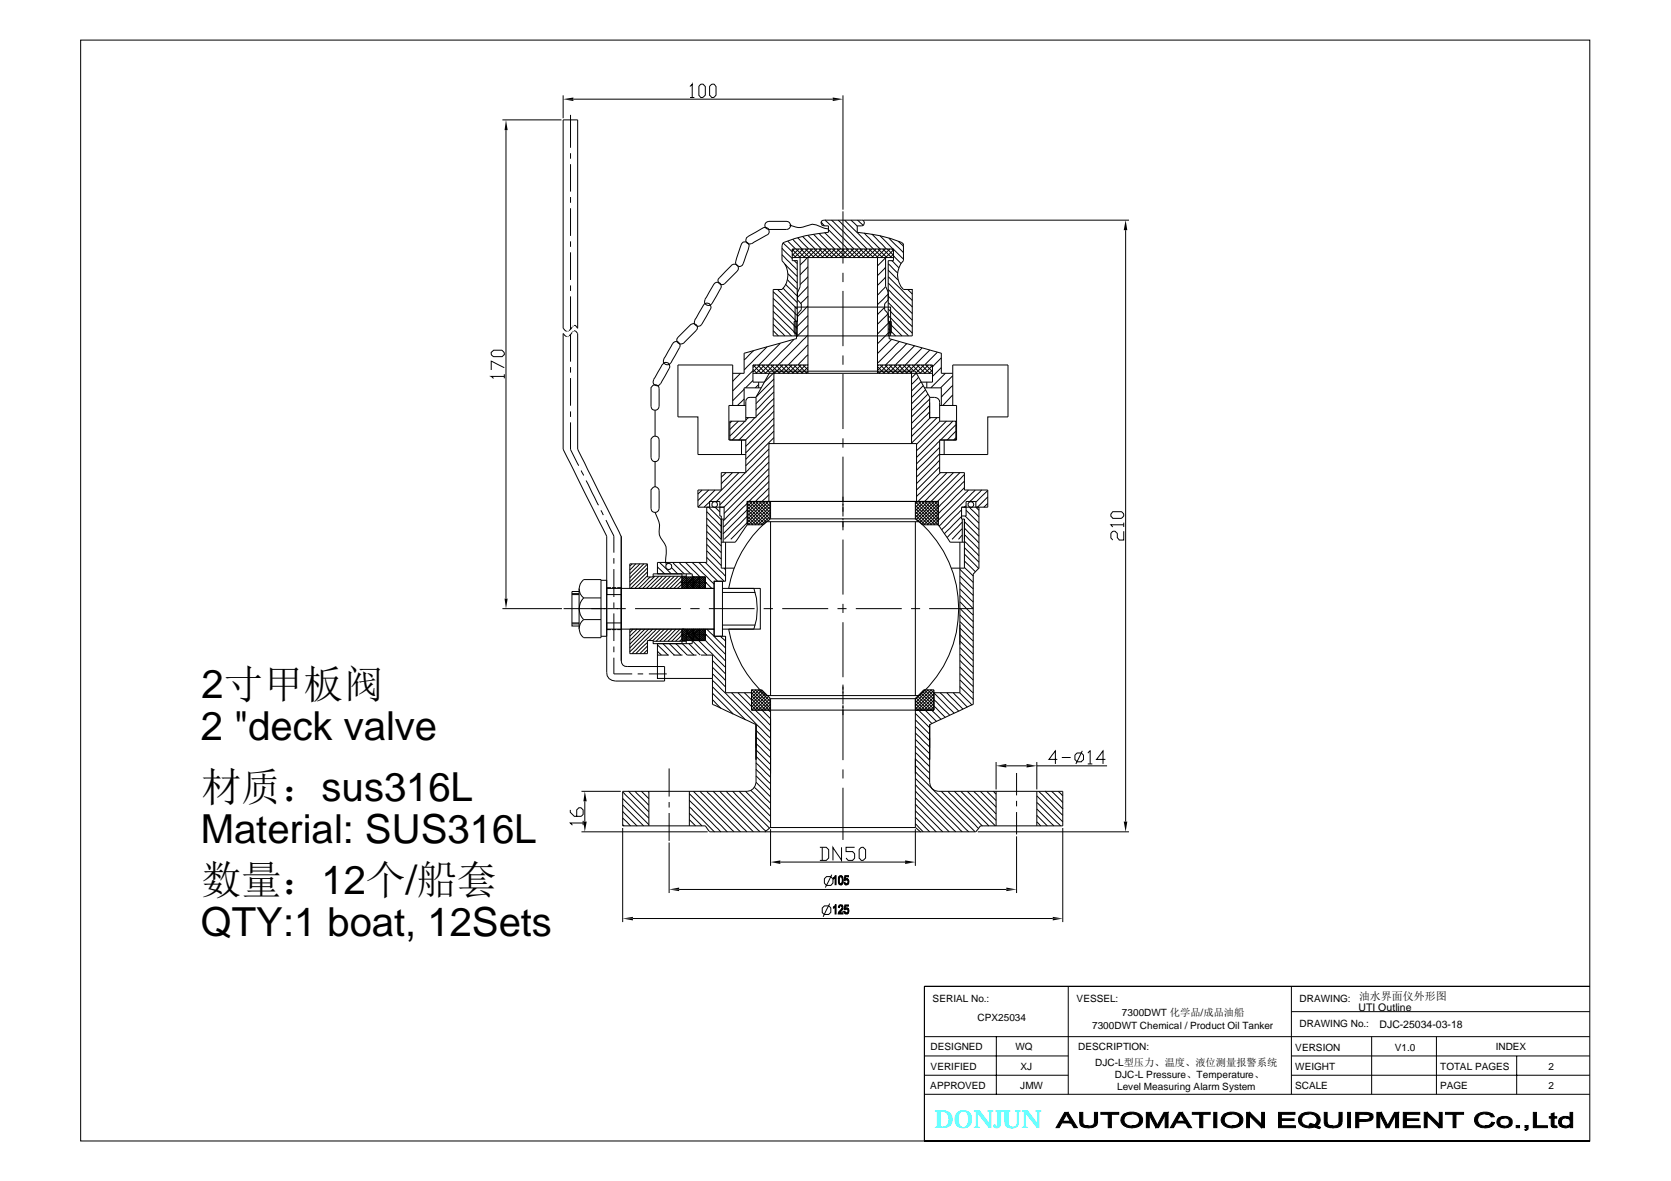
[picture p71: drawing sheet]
<svg xmlns="http://www.w3.org/2000/svg" width="297mm" height="210mm" viewBox="0 0 297 210" stroke-linecap="round" stroke-linejoin="round" font-family="sans-serif">
<defs><g id="words">
<g font-size="7.1">
<text x="35.8" y="124">2寸甲板阀</text>
<text x="35.7" y="131.5">2 &quot;deck valve</text>
<text x="35.8" y="142.3">材质：sus316L</text>
<text x="35.7" y="149.7">Material: SUS316L</text>
<text x="35.8" y="158.9">数量：12个/船套</text>
<text x="35.7" y="166.4">QTY:1 boat, 12Sets</text>
</g>
<text font-size="4.4" fill="#0ff" x="166.1" y="200.5">DONJUN</text>
<g font-size="1.9">
<text x="241.5" y="179.8">UTI Outline</text>
<text x="241.6" y="177.7">油水界面仪外形图</text>
<text x="245.2" y="182.6">DJC-25034-03-18</text>
</g>
<g font-size="1.8">
<text x="165.8" y="178.1">SERIAL No.:</text>
<text x="191.4" y="178.1">VESSEL:</text>
<text x="231" y="178.1">DRAWING:</text>
<text x="173.8" y="181.5">CPX25034</text>
<text x="194.1" y="182.8">7300DWT Chemical / Product Oil Tanker</text>
<text x="199.4" y="180.7">7300DWT 化学品/成品油船</text>
<text x="231" y="182.6">DRAWING No.:</text>
<text x="165.4" y="190.1">VERIFIED</text>
<text x="165.4" y="186.7">DESIGNED</text>
<text x="180.5" y="186.7">WQ</text>
<text x="181.4" y="190.1">XJ</text>
<text x="191.6" y="186.6">DESCRIPTION:</text>
<text x="194.7" y="189.4">DJC-L型压力、温度、液位测量报警系统</text>
<text x="198.2" y="191.6">DJC-L Pressure、Temperature、</text>
<text x="230.2" y="186.7">VERSION</text>
<text x="230.2" y="190.1">WEIGHT</text>
<text x="247.9" y="186.7">V1.0</text>
<text x="256" y="190.1">TOTAL PAGES</text>
<text x="265.9" y="186.7">INDEX</text>
<text x="275.2" y="190.1">2</text>
<text x="165.3" y="193.6">APPROVED</text>
<text x="181.3" y="193.6">JMW</text>
<text x="198.6" y="193.7">Level Measuring Alarm System</text>
<text x="230.2" y="193.6">SCALE</text>
<text x="256" y="193.6">PAGE</text>
<text x="275.2" y="193.5">2</text>
</g>
</g></defs>
<g fill="none" stroke="#000" stroke-width=".18">
<path d="M14.3 7.1h268.3v195.7h-268.3zM100.1 16.9v4.1M101.9 17.6h46.1M122.7 15.4l.3-.4v2.3M122.7 17.3h.7M124.5 15h.2a.61 .61 0 0 1 .7 .4v1.5a.8 .8 0 0 1-.8 .4l-.4-.4v-1.5zM126.2 15.3l.4-.3a.54 .54 0 0 1 .7 .4v1.5a.7 .7 0 0 1-.8 .4l-.4-.4zM149.8 16.9v20.4M89.3 21.3h10.5M89.9 23.1v83.3M101.4 20.4v5.9M101.4 27.2v1"/>
<path d="M101.4 29.2v4.9M101.4 35v1M101.4 37v4.9M136.2 39.6l.5-.3h3.1a.72 .72 0 0 1 .7 .8 .72 .72 0 0 1-.7 .7h-3.1a.72 .72 0 0 1-.7-.5 .72 .72 0 0 1 .2-.7zM146 39.5l.5 .6M146.7 39.1l5.1 5.2M147.8 39.1l5.2 5.2M149 39.1l5.1 5.2M149.8 37.6v9.2M150.1 39.1l6.7 6.7M151.3 39.1l1.1 1.1M152.4 39.1l1 1"/>
<path d="M153.5 39.1h47.2M101 58.9h-.1M101 59.8l-.1 .1M101.4 42.9v1M101.4 44.8v5M101.4 50.7v1M101.4 52.7v5.8M101.4 59.5v4.8M101.7 58.1l-.5 .7M101.7 59.1l-.5 .6M101.9 57.9l-.1 .1M101.9 58.9h-.1"/>
<path d="M102.1 57.8h.2l.4 .5v-37h-2.6v37l.6 .6M102.1 58.8l.3 .1 .3 .4v20.6l7.7 15.4v22.1a.95 .95 0 0 0 1.1 1.1h6.6v2.5h-8.7a1.45 1.45 0 0 1-1.5-1.5v-24.2l-7.8-15.4v-20.6l.6 .5M120.6 59.8l1.8-1.7a.81 .81 0 0 1 .9-.6 .81 .81 0 0 1 .7 .7l-.2 .5-1.9 1.9a.81 .81 0 0 1-1 .5 .81 .81 0 0 1-.6-.9zM125.2 54.1a.72 .72 0 0 1 1-.1 .72 .72 0 0 1 0 1l-1.2 2.2a.82 .82 0 0 1-.7 .8 .82 .82 0 0 1-.9-.5l.2-.7zM127 50.3a.72 .72 0 0 1 1 .1 .72 .72 0 0 1 0 1l-1.2 2.1a.82 .82 0 0 1-.7 .8 .82 .82 0 0 1-.8-.5l.1-.7zM130 47.1a.74 .74 0 0 1 1.1 .1 .74 .74 0 0 1-.1 1.1l-2.1 2a.72 .72 0 0 1-1.1 .1 .72 .72 0 0 1 .2-1.1zM131.9 43.3a.72 .72 0 0 1 .9-.2 .72 .72 0 0 1 .3 .9l-.9 2.8a.71 .71 0 0 1-1 .5 .71 .71 0 0 1-.4-1zM132.7 42.3l2.5-1.6a.8 .8 0 0 1 1.1-.2 .8 .8 0 0 1 .3 1.1l-2.8 1.6a.73 .73 0 0 1-1 0 .73 .73 0 0 1-.1-.9zM137.4 58.8l1 .9M137.4 57.6l2.1 2.1M137.4 56.5l3.3 3.2M137.4 55.3l4.3 4.2"/>
<path d="M137.4 54.2l4.3 4.2M137.4 53l4.3 4.2M137.4 51.8l4.3 4.3M138.2 51.4l3.5 3.5M139 45.3l2.7 2.7M139 44.1l1.8 1.8M139.2 51.2l2.5 2.6M139.2 43.2a24.4 24.4 0 0 1 8.1-1.9v-1.2l-1.2-.1-.1-.4v-.3l.2-.1 7.2-.1 .3 .5-.2 .4-.4 .1h-.7v1.2a23.8 23.8 0 0 1 8.1 2l.1 3a3.6 3.6 0 0 0 0 5.1h1.6v8.3h-24.8v-8.3h1.6a3.6 3.6 0 0 0 0-5.1v-2.6zM139.2 43.2l1.6 1.6M139.5 47l2.2 2.2M139.6 50.6l2.1 2M140 49.7l1.7 1.7"/>
<path d="M140 42.9l1.4 1.4M140.1 48.7l1.6 1.6M140.4 40l.3 .1h-.2zM140.7 40.1a3.4 3.4 0 0 0 3.1-.1 1.82 1.82 0 0 1 2 .3l1.5 .4M140.8 45.1l.7 .7M140.8 44.3l1.5 1.5M140.8 45.8h18M140.9 42.5l1.7 1.8M141.2 46.3l.5 .5M141.2 44.3l-.4 .3M141.3 59.7v-5.1h17v5.1M141.5 44.3l1.6 1.5"/>
<path d="M141.5 57.1v2.1M141.7 59.7v-13.4h-.9v-2h18v2h-.9v13.4M141.8 42.3l1.9 2M142 44.3l-1.2 1.1M142.2 45.8v5.3a3.2 3.2 0 0 0-.4 2.2l.6 .7v1l-.6 .9v1.2h-.6v2.1h.4v1l-9.3 2.6v3.6h-2.1M142.4 44.3l1.5 1.5M142.7 42.1l2.2 2.2M142.8 44.3l-1.6 1.5M143.2 44.3l1.5 1.5M143.5 45.8l-1.3 1.3M143.6 44.3l-1.5 1.5M143.6 41.8l2.4 2.5"/>
<path d="M143.6 59.6l-6.4 6.4M143.6 57.8l-2 2.1M143.6 56.1l-2.1 2.1M143.6 54.4l-1.8 1.9M143.6 52.6l-1.3 1.3M143.6 50.9l-1.8 1.9M143.6 49.2l-1.4 1.4M143.6 47.4l-1.4 1.4M143.6 45.8v20.6M144 44.3l1.5 1.5M144.4 44.3l-1.5 1.5M144.6 41.6l4.1 4.2"/>
<path d="M144.8 44.3l1.5 1.5M145.2 44.3l-1.5 1.5M145.6 41.5l2.8 2.8M145.6 44.3l1.5 1.5M146 44.3l-1.5 1.5M146.4 44.3l1.6 1.5M146.6 41.3l2.9 3M146.8 44.3l-1.5 1.5M147.3 40.8l3.4 3.5M147.6 44.3l-1.5 1.5M148 44.3l1.5 1.5M148.4 44.3l-1.5 1.5"/>
<path d="M148.8 44.3l1.6 1.5M149.3 44.3l-1.6 1.5M149.6 44.3l1.6 1.5M149.8 48.5v1.6M149.8 51.7v9.8M150.1 44.3l-1.6 1.5M150.4 44.3l1.6 1.5M150.9 44.3l-1.6 1.5M151.2 44.3l1.6 1.5M151.7 44.3l-1.6 1.5M152 44.3l1.6 1.5M152.5 44.3l-1.6 1.5"/>
<path d="M152.9 44.3l1.5 1.5M153.3 44.3l-1.5 1.5M153.6 41.4l2.8 2.9M153.7 44.3l1.6 1.5M154.1 44.3l-1.5 1.5M154.5 44.3l1.5 1.5M154.9 44.3l-1.5 1.5M155 41.6l2.6 2.7M155.7 44.3l-1.5 1.5M156 45.8v20.6M156.1 44.3l1.5 1.5M156.4 41.9l2.3 2.4"/>
<path d="M156.5 44.3l-1.5 1.5M156.9 44.3l1.6 1.5M157.3 54.7l-1.3 1.2M157.3 44.3l-1.5 1.5M157.4 51l-1.4 1.4M157.4 49.3l-1.4 1.4M157.4 47.6l-1.4 1.4M157.4 45.8l-1.4 1.5M157.7 44.3l1.1 1M157.8 55.8l-1.8 1.8M157.9 58.4l1.3 1.3M157.9 57.2l2.4 2.5"/>
<path d="M157.9 56.1l3.6 3.6M157.9 55l4.3 4.2M157.9 53.8l4.3 4.3M157.9 52.6l4.3 4.3M157.9 51.5l4.3 4.2M157.9 50.3l4.3 4.3M157.9 49.2l4.3 4.2M157.9 48l1.7 1.8M157.9 46.9l1.6 1.6M157.9 52.3l-1.9 1.9M157.9 57.1h.5v2.1h-.3v1l9.2 2.6v3.6h2.1M157.9 53.3l-.6 .7v1l.6 .9"/>
<path d="M157.9 59.6l.2 .1M158 42.3l2.6 2.6M158.1 59l-2.1 2.1M158.1 57.2l-2.1 2.2M158.1 57.1v2.1M158.2 44.3l-1.6 1.5M158.5 46.3l1.3 1.3M158.5 44.3l.3 .2M158.8 45.2l-.6 .6M158.8 44.4l-1.4 1.4v5.1l.5 1.1M158.8 45.5l1.4 1.3M158.8 44.3l1.8 1.8"/>
<path d="M159.7 42.9l.9 .9M161.4 51.4l.8 .9M200.1 40.9v105.1M87.3 62.6l.4-.4h1.5a.75 .75 0 0 1 .4 .8l-.3 .4h-1.6l-.3-.3zM89.6 66.9h-2.3l.4 .3M89.6 65.3l-2.3-1.1v1.6M89.6 66.5v.7M101.4 75.1v4.8l1.5 2.9M101.4 65.2v1M101.4 67.2v4.9M101.4 73.1v1M116 77.7a.71 .71 0 0 1 .7-.1 .71 .71 0 0 1 .5 .6v3.1a.72 .72 0 0 1-.8 .8 .72 .72 0 0 1-.7-.8v-3.3z"/>
<path d="M116.1 68.5a.7 .7 0 0 1 1.1 .6v3.1a.72 .72 0 0 1-.8 .7 .72 .72 0 0 1-.7-.7v-3.3zM116.4 72.9v4.6M118 64.5a.72 .72 0 0 1 .9 .2 .72 .72 0 0 1 0 .9l-1.4 2.5a.74 .74 0 0 1-1.1 .4 .74 .74 0 0 1-.2-1.1zM119.7 60.9a.72 .72 0 0 1 1 0 .72 .72 0 0 1 0 1l-1.2 2.2a.82 .82 0 0 1-.7 .7 .82 .82 0 0 1-.9-.4l.2-.7zM130.1 74.9l-.4 .3M130.2 72.1v-7.2h-9.7v9.2h3.6v6.7h8.5M131.3 74.9l-1.6 1.4M131.6 66.4l-1.4 1.3M131.8 78.2v2.6M132.3 70.9l-1.2 1.2M132.3 69.1l-2.1 2.1M132.4 74.9l-2.7 2.6"/>
<path d="M132.6 72.1h-3v6.1h3v5.8h-4.4v3.1h-4.1v3h4.6v2.2h-.5M133 74.2l-.4 .4M133.8 65.7l.8 .7M133.8 64.9l1.6 1.5M133.8 67.6l-1.3 1.3M133.8 65.9l-3.6 3.6M133.8 64.9v3h2l1.8-1.7 .2 .2M133.8 64.9h9.8M133.8 66.4h32M133.9 62.3l-1.6 1.7M134.2 74.2l-4 4M134.4 64.9l-.6 .4"/>
<path d="M134.4 70.6h-1.1a.73 .73 0 0 0-.7 .8v3.5h-2.9v3.3M134.4 70.6l2.6-4.6h25.7l2.6 4.6M134.4 70.6v3.6h-1.8M134.6 64.9l1.6 1.5M134.9 68.3l-.6 .6M134.9 67.9v1M135.2 64.9l-1.4 1.2M135.3 68.9h-3v3.2M135.5 64.9l1.3 1.3M135.9 64.9l-1.5 1.5M136.3 64.9l1.1 1.1M136.3 61.7l-4 4"/>
<path d="M136.7 79.8l-4.1 4.2M136.7 64.9l-1.5 1.5M137.1 64.9l1.5 1.5M137.6 64.9l-1.6 1.5M137.6 77.8l-5 5M137.6 76.6l-5 5M137.6 75.5l-5 5M137.6 74.3l-5 5M137.6 73.1l-5.1 5.1M137.6 72l-6.3 6.2M137.6 70.8l-3.2 3.3M137.6 69.7l-3.2 3.2"/>
<path d="M137.6 68.5l-3.2 3.2M137.6 67.3l-3.2 3.2M137.6 66v12.8M137.9 64.9l1.5 1.5M138.7 64.9l1.5 1.5M138.7 61l-3.8 3.9M139.2 64.9l-1.6 1.5M139.5 64.9l1.5 1.5M140 64.9l-1.6 1.5M140.3 64.9l1.5 1.5M140.8 64.9l-1.5 1.5M141.1 64.9l1.5 1.5"/>
<path d="M141.1 60.3l-4.5 4.6M141.6 64.9l-1.5 1.5M141.9 64.9l1.6 1.5M142.4 64.9l-1.5 1.5M142.7 64.9l.9 .9M143.2 64.9l-1.5 1.5M143.5 64.9l.1 .1M143.6 65.2l-1.1 1.2M143.6 63l-1.8 1.9M143.6 61.3l-3.5 3.6M143.6 66.1l-.3 .3M143.6 64.8v.1"/>
<path d="M149.8 63.2v1.6M149.8 66.5v9.8M149.8 77.9v1.7M156 66l.4 .4M156 65.2l1.2 1.2M156 64.9h9.8v3h-2M156.2 64.9l-.2 .1M156.5 64.9l1.6 1.5M157 64.9l-1 .9M157.3 64.9l1.5 1.5M157.8 64.9l-1.6 1.5M158.1 64.9l1.5 1.5"/>
<path d="M158.5 60.3l-2.5 2.5M158.6 64.9l-1.5 1.5M158.9 64.9l1.5 1.5M159.4 64.9l-1.6 1.5M159.7 64.9l1.5 1.5M159.9 60.7l-3.9 3.8M160.2 64.9l-1.5 1.5M160.5 64.9l1.5 1.5M161 64.9l-1.5 1.5M161.2 61.1l-3.8 3.8M161.3 64.9l1.2 1.1M161.8 64.9l-1.5 1.5"/>
<path d="M162 66.2l-.1 .2M162 66v12.8M162.1 66h-.1M162.1 64.9l1.6 1.5M162.6 61.4l-3.4 3.5M162.9 66.3l-.9 .9M163 64.9l1.5 1.5M163.3 67.1l-1.3 1.2M163.5 64.9l-1.2 1.1M163.7 67.8l-1.7 1.7M163.8 64.9l1.5 1.5M163.9 61.8l-3 3.1"/>
<path d="M164.1 68.6l-2.1 2M164.2 64.9l-1.4 1.4M164.3 68.9h3v3.2M164.5 69.3l-2.5 2.5M164.6 64.9l1.2 1.2M164.7 67.9v1M165 70l-3 3M165 64.9l-1.4 1.5M165.3 62.2l-4.2 4.2M165.3 71.5v2.7h1.7M165.3 70.6h.8a.87 .87 0 0 1 .9 .9v3.4h2.9v3.3h-2.9M165.3 73.2l-3.3 3.2"/>
<path d="M165.3 72.1l-3.3 3.1M165.3 70.9l-3.3 3.2M165.3 70.6v3.6M165.4 64.9l.4 .3M165.4 74.2l-3.4 3.4M165.8 65.8l-.7 .6M165.8 65l-1.5 1.4M166.6 74.2l-4.6 4.6M166.6 62.6l-2.2 2.3M167 79.5l-4.1 4.1M167 78.4l-4.1 4M167 72.1h3v6.1h-3"/>
<path d="M167 78.2v5.8h4.4v3.1h4.2v3h-4.7v2.2h.5v8.7h-2.3M167.1 74.9l-4.2 4.1M167.3 65.3l-1.5 1.6M167.3 63.6l-1.5 1.6M167.8 78.2v2.6M168 66.4l-2.5 2.5M168.3 74.9l-5.4 5.2M169.4 70.2l-1.8 1.9M169.4 68.5l-2.1 2.1M169.4 66.8l-2.2 2.1M169.4 72.1v-7.2h9.8v9.2h-3.6v6.7h-8.6M169.4 72l-.1 .1"/>
<path d="M169.4 74.9l-6.5 6.4M169.9 77.8l-.4 .4M169.9 76.7l-1.6 1.5M169.9 75.5l-2.7 2.7M103.3 83.6l.4 .9M104.2 85.4l2.2 4.4M106.8 90.7l.5 .8M107.7 92.4l1.4 2.9v2.9M109.1 99.2v1M116.1 86.6a.7 .7 0 0 1 1.1 .6v3.2a.72 .72 0 0 1-.8 .7 .72 .72 0 0 1-.7-.7v-3.3zM116.4 91.1a4.9 4.9 0 0 1 .8 3.4v.6l.2 .5a3.4 3.4 0 0 1 .9 3.5l.1 1.3M116.4 81.9v4.6"/>
<path d="M117.2 100l2.1 2M118.4 100l.3 .2M119.6 100l2.1 2M120.7 100l2.1 2M121.9 100l2.5 2.5M123 100l3.9 3.8M124.2 100l3.3 3.3M124.8 87.1l-.7 .7M125.4 100l3.3 3.3M125.6 99.1l3.4 3.3M125.6 97.9l2.6 2.6M125.6 96.8l2.6 2.5"/>
<path d="M125.6 95.6l2.6 2.6M125.6 94.5l2.6 2.5M125.6 93.3l2.6 2.6M125.6 92.1l2.6 2.6M125.6 90.9l2.6 2.6M125.6 90.1v9.9h-8.7v2M126 87.1l-1.9 1.9M126 90.1l2.2 2.3M126.1 90.1v-1h1.9v2.6h.2v9.3h2.3M126.1 89.2l-.9 .9M127.1 87.1l-3 3M127.2 90.1l.8 .9"/>
<path d="M128.6 92.3v4.1M129 96.4v6.9h-2.1v9.8M129.1 84l-.9 .9M130.2 84l-2 2M131.3 84l-5.1 5.1M132.5 84l-5.1 5.1M132.8 92.9l.4 .4M132.8 92.3l1 1M132.8 91.7l1.6 1.6M132.8 91.1l2.1 2.2M132.8 90.6l2.7 2.7M132.8 90l3.1 3.1"/>
<path d="M132.8 89.4l3.5 3.4M132.8 93.3l-2.1 3.1h-2.5M133.2 89.1l3.4 3.4M133.7 89.1l-.9 .9M133.8 89.1l3 3.2M134.4 89.1l2.6 2.7M134.9 89.1l-2.1 2.1M134.9 89.1l2.1 2.1M134.9 94l1.3-1.3h27.3a20.7 20.7 0 0 1 0 30.9h-27.3a20.3 20.3 0 0 1-6.7-11.8h5.7v-7.2h-5.7a20.4 20.4 0 0 1 5.4-10.6zM135.5 89.1l1.5 1.5M136 89.1l-3.2 3.2M136.1 89.1l.9 .9"/>
<path d="M136.6 89.1l.4 .4M136.7 89l-6.8 6.9M136.7 87.9l-7.9 8M136.7 86.8l-8.1 8.1M136.7 89.1v-10.3h26.2v10.3M136.7 85.6l-8.1 8.1M136.7 84.4l-8.1 8.2M136.7 83.3l-8 8M136.7 82.1l-8.1 8M136.7 81l-8.7 8.7M137 91.7l-1.6 1.6M137 91.1l-2.2 2.2"/>
<path d="M137 90.6l-2.8 2.7M137 90l-3.4 3.3M137 89.4l-4 3.9M137 92.2l-1.3 1.1h-2.9M137 89.1v3.1M137 92.7v30.9M137 92.2h25.7M149.8 81.2v10.6M149.8 92.1v.4M149.8 92.6v1.6M149.8 95.9v9.8M162.7 92l.6 .7"/>
<path d="M162.7 91.5l1.8 1.8M162.7 90.9l2.3 2.4M162.7 90.4l2.9 2.9M162.7 89.8l3.4 3.5M162.7 92.7v30.9M163.2 89.1l3.6 3.6M163.8 89.1l-1.1 1.1M163.8 89.1l3 3.1M164.4 89.1l2.4 2.5M164.9 89.1l-2.2 2.3M165 89.1l1.8 1.9M165.6 89.1l1.2 1.3"/>
<path d="M166.1 89.1l-3.2 3.2M166.1 89.1l.7 .7M166.7 89.1l.1 .2M166.7 93.3l-4-4.1v3l1.3 1.1h2.8M166.8 91.9l-1.4 1.4M166.8 90.7l-2.6 2.6M166.8 89.6l-3.3 3.3M166.8 89.1h-34v4.2M166.8 93.3l2.1 3.1h2.5M166.8 93.1l-.2 .2M166.8 89.1v4.2M167 83l-4.1 4.1"/>
<path d="M167 81.8l-4.1 4.2M167 80.7l-4.1 4.1M167.2 84l-4.3 4.2M168.3 84l-5.6 5.6M169.5 84l-6.8 6.8M170.6 84l-7.9 8M170.6 96.4v26.7h-4.6M170.9 91.8l-3 3.1M170.9 90.6l-3.5 3.6M171.1 95.1l-.7 .8M171.1 94l-1.9 1.9M171.1 92.8l-2.8 2.7"/>
<path d="M171.1 92.3v4.1M171.4 86.7l-6.6 6.6M171.4 85.5l-7.6 7.6M171.4 84.3l-8.2 8.3M171.4 99.7l2 1.9M171.4 98.5l2.6 2.5M171.4 97.3l2.6 2.6M171.4 96.2l2.6 2.6M171.4 95.1l2.6 2.5M171.4 93.9l2.6 2.5M171.4 92.7l2.6 2.6M171.6 91.7l2.4 2.5"/>
<path d="M171.7 90.7l2.3 2.3M171.7 89.9l-.3 .2M172.2 87.1l-6.2 6.2M172.3 90.1l1.7 1.7M173.3 87.1l-6.4 6.4M174 90.7l-.5-.6v-1h-1.8v2.6h-.8M174 90.1v10.9l-1 1v23.2l-7.7 3.6v10.3a1.52 1.52 0 0 0 1.5 1.5h22.1v6.2h-14.6l-.8 1h-47.4l-.7-1h-14.7v-6.2h22.1a1.67 1.67 0 0 0 1.6-1.5v-10.3l-7.8-3.6v-8.8h-2M174.5 87.1l-2.1 2M175.6 89.5l-.7 .6M175.6 88.3l-1.9 1.8M175.6 87.2l-2.1 2M197.8 90.9h1.5l.4 .4a.69 .69 0 0 1-.4 .8h-1.5l-.3-.3v-.4z"/>
<path d="M199.8 94.4v1.6h-.8l-.4-.4v-.8l-.4-.4-.4 .1-.3 .3v.8l.3 .4M199.8 93.3h-2.3l.3 .4M199.8 92.9v.8M89.3 108.2h10.6M100.2 108.2h11M101.7 105.5h1.2M101.7 105.7h1.2M101.7 110.7h1.2M101.7 110.9h1.2M102.9 105.1h-1.2v6.2h1.2M102.9 104.6v7.1M103.7 106.3a2.05 2.05 0 0 1 0-3.3h3.1v10.3h-3.1a2.01 2.01 0 0 1 0-3.2"/>
<path d="M103.7 110.1h3.1M106.8 106.3h-3.1a2.71 2.71 0 0 0 0 3.8M106.8 113.1h1.1M106.8 103.1h1.1M107.9 110.7h2.5M107.9 104.5h.7M107.9 111.9h.7M107.9 111.8h19M108.8 104.5h.7M108.8 111.9h.7M109.1 116.9v2.9h3.3M109.1 101.1v5"/>
<path d="M109.1 107.1v.9M109.1 109v4.9M109.1 114.9v1M109.7 104.5h.7M109.7 111.9h.7M112 111.8v4.4h3.1v-2.4h1v.6h5.1v-2.6M112 104.6v-4.4h3.1v2.3h1v-.5h6.9v2.6M112.4 100.2l-.4 .4M112.6 111.8l-.6 .6M112.9 108.2h8.2M113 100.2l-1 1.1M113.3 111.8l-1.3 1.2"/>
<path d="M113.4 119.8h.9M113.7 100.2l-1.7 1.8M113.9 111.8l-1.9 2M114.5 100.2l-2.5 2.5M114.6 111.8l-2.6 2.7M115.1 100.3l-3.1 3.1M115.1 101l-3.1 3.1M115.1 101.7l-3 2.9M115.1 102.4l-2.3 2.2M115.1 114.2l-2.1 2M115.1 114.8l-1.4 1.4M115.1 115.5l-.7 .7"/>
<path d="M115.3 111.8l-3.3 3.4M115.3 119.8h3.2M115.6 102.5l-2.1 2.1M116 111.8l-4 4M116.1 102.4h5.9M116.1 114h5.9M116.4 102.4l-2.2 2.2M116.7 111.8l-4.3 4.4M116.9 115.7l.6 .7M116.9 114.6l1.8 1.8M116.9 100.7l1.3 1.3M116.9 101.9l.1 .1"/>
<path d="M116.9 116.4h2M117.1 102.4l-2.2 2.2M117.4 111.8l-2.1 2M117.8 102.4l-2.2 2.2M117.8 114.4l2.1 2M118.1 111.8l-2 2M118.5 102.4l-2.2 2.2M118.8 111.8l-2.2 2.2M119 114.4l2 2M119.2 102.4l-2.2 2.2M119.4 100.9l1.1 1.1M119.5 111.8l-2.2 2.2"/>
<path d="M119.7 116.4h1.6M119.9 102.4l-2.2 2.2M120.1 114.4l2.1 2h1.6M120.2 111.8l-2.2 2.2M120.6 102.4l-2.2 2.2M120.9 111.8l-2.2 2.2M120.9 103.6h.9M121 112.8h.8M121.2 113.3l.6 .5M121.2 112.9l1 .9M121.2 112.6l1.3 1.2M121.2 112.3l.8 .7"/>
<path d="M121.2 111.9l.8 .8M121.2 103.9l.7 .7M121.2 103.6l1 1v-1h.8M121.2 103.3l1.4 1.3M121.2 102.9l.8 .7M121.2 102.4l-2.1 2.2M121.2 102v2.6M121.2 113.6l.3 .2M121.2 104.3l.4 .3M121.3 114.4l2 2M121.5 102.5l-.3 .3M121.5 111.8l.7 .8"/>
<path d="M121.6 111.8l-2.2 2.2M121.6 102.5l.8 .8M121.8 111.8l1.2 1.2M121.8 102.5l-2 2.1M121.9 111.8l-.7 .7M121.9 102.5l1.1 1.1M121.9 112.8l-1.1 1.2M121.9 112.8h.2M121.9 103.6h.2M122 103.4l-.8 .8M122 103.7l-.9 .9M122 103.3l-.8-.8h2.1v2.1"/>
<path d="M122 112.7l-.1 .1M122 102v2.6M122 111.8v2.6M122 113.1l-.8 .7h4.2v-2l-2.1 2M122.1 113.1l.7 .7M122.2 111.8l.8 .9M122.2 102.5l-1 1M122.2 103.8l.7 .8M122.2 103.8l-.7 .8M122.2 102.5l.8 .8M122.3 112.8h.8M122.4 113.1l-.8 .7"/>
<path d="M122.4 112.7l1.2 1.1M122.5 114.4l2 2M122.5 113.1l.7 .7M122.5 103.4l1.1 1.2M122.5 111.8l.8 .8M122.5 102.5l-2.1 2.1M122.5 103.3h-.5v.5a1.34 1.34 0 0 1 1.3 .8M122.5 112.6h-.5v.5h.5M122.6 111.8l-1.4 1.4M122.6 102.5l.8 .8M122.7 108.2h1.7M122.9 102.5l-.8 .8"/>
<path d="M122.9 111.8l2 2M123 111.8l-.8 .8M123 102.5l2 2.1M123 113.8l2.6 2.6M123 112.7l-1.1 1.1M123 113.1l-.7 .7M123 103.4l-1.1 1.2M123 103.7l-.8 .9M123 103.3v.5h.6M123 102.5h2.4v2.1M123 111.8v2.6h-6.1v6.2h9.7M123 113.1h.6"/>
<path d="M123 102.3l.3 .2M123 103.3h.6M123.1 113.1l.8 .7M123.2 102.5l-.7 .8M123.2 103.8l.8 .8M123.3 111.8l2 2M123.3 103.6h.1M123.3 112.8v-1v2M123.3 113.8l-1.1-1v-1l-2.1 2.2M123.3 102.5l-1.1 1.1 1.1 1M123.3 112.8l1.1 1M123.3 102.5h2.1v2.1"/>
<path d="M123.3 103.6v1M123.3 112.8h.1M123.3 103.8l-.8 .8M123.3 111.8l-1.1 1 1.1-1-1.1 1 1.1 1M123.3 102.5l2.1 2.1M123.4 112.7l1.2 1.1M123.4 113.1l-.8 .7M123.5 113.1l5.5 5.5M123.5 103.4l1.2 1.2M123.6 111.8l1.8 1.8M123.6 112.6h-.6v.5M123.6 102.5l-1.2 1.2"/>
<path d="M123.6 103.6h.8M123.6 112.8h.8M123.6 111.8l-1.1 1.2M123.7 102.5l1.7 1.7M123.9 111.8l1.5 1.5-.7 .5M123.9 102.5l-.8 .8M124 102.5l1.4 1.4-.8 .7M124 111.8l-.7 .8M124.3 102.5l-.8 .8M124.3 111.8l1.1 1.1-1 .9M124.4 111.8l-1.1 1 1.1 1M124.4 111.8l-1.1 1"/>
<path d="M124.4 102.5l1 1-1.1 1.1M124.4 102.5l-1.1 1.1 1.1 1-1.1-1M124.4 102.5v2.1h1M124.4 102.5l-1.1 1.1M124.4 111.8v2M124.5 103.6h.2M124.6 112.8h.1M124.6 111.8l.8 .7-1.4 1.3M124.6 102.5l-1.2 1.2M124.7 111.8l-1.2 1.2M124.7 102.5l.7 .7M124.9 112.8h.8"/>
<path d="M124.9 103.6h.8M124.9 102.5l-2 2.1M125 111.8l.4 .4M125.1 111.8l-2.1 2M125.1 102.5l.3 .3M125.3 102.5l-2 2.1M125.3 111.8l.1 .1M125.4 113.8l3.6 3.6M125.4 112.7l3.6 3.6M125.4 103.4l1.1 1.2M125.4 112.2l-1.7 1.6M125.4 102.8l-1.8 1.8"/>
<path d="M125.4 103.2l-1.5 1.4M125.4 104.2l-.4 .4M125.4 113.6l-.3 .2M125.4 104.5l-.1 .1M125.6 111.8l1.3 1.2M126 108.2h8.1M126.6 119.8l2.4 2.3M126.6 118.6l2.4 2.3M126.6 117.4l2.4 2.4M126.8 111.8l.1 .1M126.9 113.1l2.1 2.1M126.9 104.6h-19v1.1h2.5"/>
<path d="M126.9 103.3h1.5v9.8h-1.5zM126.9 113.1h2.1v10h4.6v3.1M128.1 113.1l.9 .8M128.4 104.6h5.6a11.3 11.3 0 0 1 0 7.2h-5.6M128.4 105.3h5.9M128.4 111.1h5.9M128.7 101l.3 .3M135.7 108.2h1.7M139.1 108.2h8.1M148.9 108.2h1.6M149.8 107.3v1.6M149.8 110.6v9.8"/>
<path d="M152.1 108.2h8.2M162 108.2h1.6M165.2 108.2h7.8M170.6 119.7l2.4 2.3M170.6 118.5l2.4 2.4M170.6 117.4l2.4 2.3M170.6 116.3l2.4 2.2M170.6 115.1l2.4 2.3M170.6 113.9l2.4 2.4M170.6 112.8l2.4 2.3M170.6 111.6l2.4 2.3M170.6 110.5l2.4 2.3"/>
<path d="M170.6 109.3l2.4 2.3M170.6 108.1l2.4 2.4M170.6 107l2.4 2.3M170.6 105.8l2.4 2.4M170.6 104.7l2.4 2.3M170.6 103.5l2.4 2.3M170.6 102.4l2.4 2.3M170.6 101.2l2.4 2.3M171.4 100.9l1.6 1.5M118.9 136.6v5M126.6 124.4l1.6 1.5M126.6 123.2l3.7 3.7"/>
<path d="M126.6 122.1l5.9 5.8M126.6 120.9l10.4 10.3M130 123.1l7 7M131.2 123.1l2.4 2.4M132.3 123.1l1.3 1.3M133.5 123.1l.1 .1M133.6 126.2h32.4h-3.3l.1-2.1 1.4-1.5h1.8v3.6M133.6 125.4l.8 .8M133.6 124.8l1.3 1.4M133.6 124.3l1.9 1.9M133.6 123.7l2.5 2.5M133.6 123.1l3.1 3.1"/>
<path d="M133.6 126l.2 .2M133.7 122.6l3.3 3.3M133.8 122.6l-.2 .2M134.1 139.9l2.9 2.9M134.3 122.6l2.7 2.7M134.3 126.2l2.7 2.7M134.4 122.6l-.8 .8M134.4 139l2.6 2.6M134.4 137.9l2.6 2.5M134.4 136.7l2.6 2.6M134.4 135.6l2.6 2.5M134.4 134.4l2.6 2.6"/>
<path d="M134.4 133.2l2.6 2.6M134.4 132.1l2.6 2.6M134.4 131l2.6 2.5M134.4 129.8l2.6 2.5M134.8 122.6l2.2 2.1M134.9 122.6l-1.3 1.3M135.5 122.7l-1.9 1.8M135.5 126.2l1.5 1.5M135.7 123l-2.1 2.1M136 123.2l-2.4 2.5M136.3 123.5l-2.7 2.7M136.6 123.8l-2.4 2.4"/>
<path d="M136.6 126.2l.4 .3M136.9 124.1l-2.1 2.1M137 125.8l-.5 .4M137 125.2l-1.1 1M137 124.6l-1.6 1.6M137 124.2l-1.6-1.6h-1.8v3.6M137 124.2h25.7v22.9M137 124.2v22.9M149.8 121.7v3.5M149.8 125.3v9.8M149.8 136.8v1.6M162.7 125.6l3 3"/>
<path d="M162.7 125l1.2 1.2M162.7 124.5l3.8 3.7M162.7 139.5l8.4 8.3M162.7 138.3l9.5 9.5M162.7 137.2l10.6 10.6M162.7 136l2.6 2.6M162.7 134.8l2.6 2.6M162.7 133.7l2.6 2.6M162.7 132.6l2.6 2.5M162.7 131.4l2.6 2.6M162.7 130.2l2.6 2.6M162.7 129.1l2.6 2.6"/>
<path d="M162.7 127.9l2.6 2.6M162.7 126.8l2.6 2.5M162.8 124l2.2 2.2M163.1 123.7l4.2 4.2M163.4 123.5l2.6 2.6M163.7 123.1l4.3 4.4M164 122.9l2 2M164.3 122.6l4.5 4.5M164.4 122.6l-1.7 1.7M164.9 122.6l1.1 1.2M165 122.6l-2.3 2.3M165.5 122.6l4.1 4.2"/>
<path d="M165.6 122.6l-2.9 2.9M166 125.6l-.6 .6M166 125l-1.2 1.2M166 124.4l-1.8 1.8M166 123.8l-2.3 2.4M166 123.3l-2.9 2.9M166 122.7l-3.3 3.4M167.2 123.1l3.2 3.3M168.3 123.1l2.9 2.9M169.4 123.1l2.6 2.6M170.6 123.1l2.2 2.2M170.6 122l2.4 2.3"/>
<path d="M170.6 120.9l2.4 2.3M177.1 135.4v4.9M178.9 136.1h3.6M180.7 137.4v4M184.3 135.4v4.9M184.3 136.1h12.5M187.9 135h-1.4l1.1-1.6v2.4M188.8 134.6h1.5M191.4 133.9l.8-.1 .4 .4v.8l-.4 .4h-.7l-.4-.4v-.7zM192.4 133.4l-1.2 2.4M193.4 133.8l.4-.4v2.4M193.4 135.8h.8"/>
<path d="M196.5 135h-1.6l1.2-1.6v2.4M101.4 143.9v.5l.7 .7 1.3-.1 .3-.2v-.9l-.4-.3h-.4l-.4 .3v1.2M103.4 147.8h22.4M103.4 140.6h6.9M103.7 146.3h-2.3l.4 .4M103.7 145.9v.8M104 142.4v3.6M110.7 145.4l1.4 1.4M110.7 144.2l2.6 2.6M110.7 143.1l3.7 3.7M110.7 141.9l4.6 4.7M110.7 140.8l4.6 4.6"/>
<path d="M110.7 146.6l.2 .2M110.7 147.2v16.7M111.7 140.6l3.6 3.6M112.8 140.6l2.5 2.5M114 140.6l1.3 1.4M115.2 140.6l.1 .2M115.3 140.6v6.2M118.9 142.6v.9M118.9 144.5v5M118.9 149.7v9M120.7 158.1h58.2M122.5 145.7l1.1 1.1"/>
<path d="M122.5 144.5l2.3 2.3M122.5 143.4l4.5 4.4M122.5 142.2l5.7 5.6M122.5 141.1l6.8 6.7M122.5 140.6v6.2M123.3 140.6l7.2 7.2M124.4 140.6l7.2 7.2M125.6 140.6l7.2 7.2M126.7 140.6l7.2 7.2M127.9 140.6l7.2 7.2M129.1 140.6l7 7.1M130.2 140.6l6.6 6.6"/>
<path d="M131.3 140.6l5.7 5.6M132.5 140.6l4.5 4.4M133.5 140.5l3.5 3.4M137 147.4v6.5M138.7 153.2h22.2M145.7 150.6h1.2l.4 .4v1.5l-.4 .4h-1.2M146.2 150.6v2.3M146.9 155.8h.8l.3 .3 .1 .8-.4 .5h-.8l-.4-.5v-.7zM147.9 155.5l-1.2 2.2M149.6 150.6v2.3l-1.5-2.3v2.3M149.8 140v9.3M151.9 150.6h-1.5v.8h1.2l.3 .3v.9l-.3 .3h-.8l-.4-.4"/>
<path d="M152.8 150.9l.3-.3a.7 .7 0 0 1 .8 .4v1.5l-.5 .4h-.3l-.4-.4zM162.7 146.4l1.4 1.4M162.7 145.3l2.6 2.5M162.7 144.1l3.7 3.7M162.7 142.9l4.9 4.9M162.7 141.8l6 6M162.7 140.6l7.2 7.2M162.7 147.1l.9 .7M162.7 147.1h-25.8l-.9 .7M162.7 147.4v6.5M167.3 140.6l6.6 6.6M168.5 140.6l6.2 6.2"/>
<path d="M169.6 140.6l6.2 6.2M170.8 140.6l6.1 6.2M171.9 140.6l5.2 5.2M173.1 140.6l4 4.1M173.8 147.8h26.9M174.2 140.6l2.9 2.9M175.4 140.6l1.7 1.7M176.6 140.6l.5 .6M177.1 140.6v6.2M180.7 142.3v1M180.7 144.3v4M180.7 148.6v10.1"/>
<path d="M184.3 146.1l.7 .7M184.3 144.9l1.9 1.9M184.3 143.8l3.1 3M184.3 142.6l4.2 4.2M184.3 141.4l4.6 4.7M184.3 140.6v6.2M184.6 140.6l4.3 4.3M185.8 140.6l3.1 3.2M186.9 140.6l2 2M188.1 140.6l.8 .8M188.9 147.2v16.7M112.5 163.3h74.6"/>
<path d="M146.5 161h.8l.4 .4v.8l-.4 .3h-.8l-.3-.3v-.8zM147.5 160.6l-1.2 2.4M189.9 175.3v19.2M229.6 179.8h53M229.6 175.3v19.2M282.6 175.3h-118.3v27.5h118.3h-118.3M164.3 194.5h118.3M164.3 184.2h118.3M164.3 187.7h25.6M164.3 191.1h25.6M177.1 184.2v10.3M229.6 187.7h53"/>
<path d="M229.6 191.1h53M243.8 184.2v10.3M255.3 184.2v10.3M269.6 187.7v6.8"/>
<circle cx="127" cy="89.7" r=".51"/>
<circle cx="172.6" cy="89.7" r=".51"/>
<circle cx="118.9" cy="100.7" r=".55"/>
</g>
<g fill="#000">
<path d="M100.1 17.6h1.8v.4zM100.1 17.6l1.8-.3v.3zM148 17.3l1.8 .3h-1.8zM148 17.6h1.8l-1.8 .4zM89.9 21.3l.3 1.8h-.5zM200.1 39.1l.3 1.8h-.6zM89.7 106.4h.5l-.3 1.8zM177.1 136.1h1.8v.3zM177.1 136.1l1.8-.3v.3zM182.5 135.8l1.8 .3h-1.8zM182.5 136.1h1.8l-1.8 .3zM103.7 146h.6l-.3 1.8z"/>
<path d="M104 140.6l.3 1.8h-.6zM118.9 158.1h1.8v.3zM118.9 158.1l1.8-.4v.4zM137 153.2h1.7v.4zM137 153.2l1.7-.3v.3zM160.9 152.9l1.8 .3h-1.8zM160.9 153.2h1.8l-1.8 .4zM178.9 157.7l1.8 .4h-1.8zM178.9 158.1h1.8l-1.8 .3zM199.8 146h.6l-.3 1.8zM110.7 163.3h1.8v.3zM110.7 163.3l1.8-.3v.3z"/>
<path d="M187.1 163l1.8 .3h-1.8zM187.1 163.3h1.8l-1.8 .3z"/>
</g>
<g fill="#000" stroke="#000" stroke-width=".18">
<path d="M148.2 156h.2l-.2 .2z" fill-rule="evenodd"/>
<path d="M148.4 155.7l.2-.1v1.6h-.2v-1.2h-.2z" fill-rule="evenodd"/>
<path d="M149.1 155.8h.4h-.2l-.1 .3v.8l.3 .2h-.3l-.1-.1z" fill-rule="evenodd"/>
<path d="M149.2 155.7l.4-.1 .2 .4v.9l-.3 .4-.3-.2h.3l.2-.2v-.9l-.2-.2h-.3z" fill-rule="evenodd"/>
<path d="M150 156.8h.2l.2 .3h.4l-.4 .2-.3-.1z" fill-rule="evenodd"/>
<path d="M150.2 156.3l.5-.1v.1z" fill-rule="evenodd"/>
<path d="M150.4 156.4l.4-.1 .1 .3-.1 .5h-.4l.3-.3v-.3z" fill-rule="evenodd"/>
<path d="M150.2 155.6h.6v.2h-.5l-.1 .5h.6l-.7 .2z" fill-rule="evenodd"/>
<path d="M148.2 161.2h.2l-.2 .2z" fill-rule="evenodd"/>
<path d="M148.5 160.8h.1v1.6h-.2v-1.2l-.2-.1z" fill-rule="evenodd"/>
<path d="M149.2 160.9l.3-.1 .3 .2h-.5l-.1 .3h-.2z" fill-rule="evenodd"/>
<path d="M149.5 161h.3v.5l-.5 .7h.5v.2h-.8l.1-.3 .3-.3a.46 .46 0 0 0 .1-.8z" fill-rule="evenodd"/>
<path d="M150 162h.2l.2 .3h.4l-.5 .1z" fill-rule="evenodd"/>
<path d="M150.2 161.5l.3-.2 .2 .2z" fill-rule="evenodd"/>
<path d="M150.4 161.6l.4-.1 .1 .1-.1 .7h-.4l.3-.3v-.3z" fill-rule="evenodd"/>
<path d="M150.2 160.8h.6v.3h-.5l-.1 .4h.6l-.7 .2z" fill-rule="evenodd"/>
<path d="M189.3 197.7h.6l-.4 .3-.6 1.3 1.5 .3h-1.6l-.5 .8h-.6z" fill-rule="evenodd"/>
<path d="M189.9 197.7l1.6 2.7h-.6l-.5-.8-1.5-.3h1.4l-.7-1.3z" fill-rule="evenodd"/>
<path d="M191.9 197.7h.6v2l.5 .4h.5h-1.2l-.3-.3z" fill-rule="evenodd"/>
<path d="M194.5 197.7h.6v1.8a1.13 1.13 0 0 1-1 .9h-1.2l-.6-.3h1.6l.6-.3z" fill-rule="evenodd"/>
<path d="M195.7 197.7h3.2v.3h-1.3v2.4h-.6v-2.4h-1.3z" fill-rule="evenodd"/>
<path d="M199.8 198h1.4a1.13 1.13 0 0 0-1.2 .4 1.13 1.13 0 0 0 0 1.3l.9 .4h1.6a2.3 2.3 0 0 1-3.2-.7 1.38 1.38 0 0 1 .5-1.4z" fill-rule="evenodd"/>
<path d="M200 198l.8-.3h.7a1.6 1.6 0 0 1 1.6 1.1l-.1 .8-.4 .4-1.4 .1h.3a1.04 1.04 0 0 0 1.1-.8v-.5a1.29 1.29 0 0 0-1.2-.8z" fill-rule="evenodd"/>
<path d="M203.8 197.7h.8l-.3 .4v2.3h-.5z" fill-rule="evenodd"/>
<path d="M204.6 197.7l1.1 2.3-.2 .4-1.2-2.3z" fill-rule="evenodd"/>
<path d="M206.9 197.7h.7l-.5 .4-1.2 2.3h-.4z" fill-rule="evenodd"/>
<path d="M207.1 198.1l.5-.4v2.7h-.5z" fill-rule="evenodd"/>
<path d="M209.6 197.7h.6l-.4 .3-.6 1.3 1.5 .3h-1.6l-.5 .8h-.5z" fill-rule="evenodd"/>
<path d="M210.2 197.7l1.6 2.7h-.6l-.5-.8-1.5-.3h1.4l-.7-1.3z" fill-rule="evenodd"/>
<path d="M211.9 197.7h3.2v.3h-1.3v2.4h-.5v-2.4h-1.4z" fill-rule="evenodd"/>
<path d="M217.5 198.2l.3-.2h1.2a1.13 1.13 0 0 0-1.2 .4 1.13 1.13 0 0 0 0 1.3l.9 .4h1.6a2.3 2.3 0 0 1-3.2-.7l.1-.8z" fill-rule="evenodd"/>
<path d="M217.8 198l.8-.3h.8a1.65 1.65 0 0 1 1.5 1.1l-.1 .8-.3 .4-.2 .1h-1.3h.4a1.04 1.04 0 0 0 1-.8v-.5a1.29 1.29 0 0 0-1.2-.8z" fill-rule="evenodd"/>
<path d="M221.6 197.7h.6l-.1 2.7h-.5z" fill-rule="evenodd"/>
<path d="M222.2 197.7l2.1 2.1-.1 .6-2.1-2.1z" fill-rule="evenodd"/>
<path d="M224.3 197.7h.5v2.7h-.6z" fill-rule="evenodd"/>
<path d="M227.3 197.7h2.9v.3h-2.4v.9h2.2v.3h-2.2v.9h2.5v.3h-3z" fill-rule="evenodd"/>
<path d="M231.2 198.1l.3-.2 1.2 .1a1.29 1.29 0 0 0-1.3 .8v.5a1.2 1.2 0 0 0 1 .8l1.8 .1 .3 .1h-.9a2.13 2.13 0 0 1-2.8-.9v-.6z" fill-rule="evenodd"/>
<path d="M231.5 197.9l.6-.2h1.1a1.32 1.32 0 0 1 1.3 .7 1.32 1.32 0 0 1-.2 1.5h-.7a1.06 1.06 0 0 0 .4-1.2 1.06 1.06 0 0 0-1.1-.7z" fill-rule="evenodd"/>
<path d="M232.9 199.7l.7 .2h.7l-.3 .2 .2 .1-1.5-.1h.6l-.6-.2z" fill-rule="evenodd"/>
<path d="M235.4 197.7h.5l.1 2 .5 .4h.4h-1.2l-.2-.1-.1-.4z" fill-rule="evenodd"/>
<path d="M238 197.7h.6v1.7a1.08 1.08 0 0 1-1 1h-1.2l-.7-.3h1.6l.6-.3 .1-.4z" fill-rule="evenodd"/>
<path d="M241 197.7l2.5 .1 .4 .2h-2.4v1h2.3l-.7 .3h-1.6v1.1h-.5z" fill-rule="evenodd"/>
<path d="M241.5 199h1.5a.47 .47 0 0 0 .5-.4 .47 .47 0 0 0-.4-.6h-.5h1.3l.2 .3v.3l-.2 .4z" fill-rule="evenodd"/>
<path d="M244.8 197.7h.8l-.3 .4v2.3h-.5z" fill-rule="evenodd"/>
<path d="M245.6 197.7l1.1 2.3-.3 .4-1.1-2.3z" fill-rule="evenodd"/>
<path d="M247.9 197.7h.7l-.5 .4-1.2 2.3h-.5z" fill-rule="evenodd"/>
<path d="M248.1 198.1l.5-.4v2.7h-.5z" fill-rule="evenodd"/>
<path d="M249.5 197.7h2.9v.3h-2.4v.9h2.2v.3h-2.2v.9h2.5v.3h-3z" fill-rule="evenodd"/>
<path d="M253.2 197.7h.5v2.7h-.5z" fill-rule="evenodd"/>
<path d="M253.7 197.7l2.1 2.1v.6l-2.1-2.1z" fill-rule="evenodd"/>
<path d="M255.8 197.7h.6v2.7h-.6z" fill-rule="evenodd"/>
<path d="M256.9 197.7h3.3v.3h-1.4v2.4h-.5v-2.4h-1.4z" fill-rule="evenodd"/>
<path d="M262.4 198.2l.3-.2a2.93 2.93 0 0 1 2.2-.2l.3 .2h-1.4a1.11 1.11 0 0 0-1.1 .9v.3a1.02 1.02 0 0 0 .9 .9l1.5 .1a2.44 2.44 0 0 1-2.1 .1 1.3 1.3 0 0 1-.9-1l.1-.7z" fill-rule="evenodd"/>
<path d="M264 200.1l.7-.1 .5-.6 .5 .1-.2 .4-.4 .3z" fill-rule="evenodd"/>
<path d="M264 198h1.2l.4 .5h-.5l-.4-.4z" fill-rule="evenodd"/>
<path d="M266.2 198.9l.3-.2h.9l-.5 .2-.3 .3 .1 .6 .5 .4h.2h-.9l-.2-.2-.2-.4z" fill-rule="evenodd"/>
<path d="M266.5 198.7l.6-.3 1.1 .2 .6 .4v.7a1.54 1.54 0 0 1-2.2 .6l-.1-.1h1.2l.4-.2 .2-.3v-.5l-.5-.5z" fill-rule="evenodd"/>
<path d="M272.6 197.7h.5v2.4h2v.3h-2.5z" fill-rule="evenodd"/>
<path d="M275.7 198l.6-.2v.7h.4v.2h-.4v1.3l.2 .1-.8-.1v-1.3h-.3v-.2h.3z" fill-rule="evenodd"/>
<path d="M277.2 198.8l.2-.2a1.58 1.58 0 0 1 1.3-.1l.4 .2h-1.1l-.4 .5v.5l.1 .3 .6 .2h-.9l-.2-.2-.1-.8z" fill-rule="evenodd"/>
<path d="M279.1 197.7h.5v2.7h-.5v-.2h-.6l.4-.2a.76 .76 0 0 0 .1-1l-.7-.3h.8z" fill-rule="evenodd"/>
<path d="M215.8 197.7h.5v2.7h-.5z" fill-rule="evenodd"/>
<path d="M233.7 200.3l1 .1-.2 .2z" fill-rule="evenodd"/>
<path d="M239.6 197.7h.5v2.7h-.5z" fill-rule="evenodd"/>
<path d="M269.5 200h.6v.4h-.6z" fill-rule="evenodd"/>
<path d="M271.1 200h.5v.5a.39 .39 0 0 1-.6 .3l.3-.1 .1-.2-.3-.1z" fill-rule="evenodd"/>
<path d="M275.8 200.1h.9l.1 .3h-.8z" fill-rule="evenodd"/>
<path d="M277.4 200.2h1.7a1.39 1.39 0 0 1-1.7 0z" fill-rule="evenodd"/>
</g>
<use href="#words"/>
</svg>
